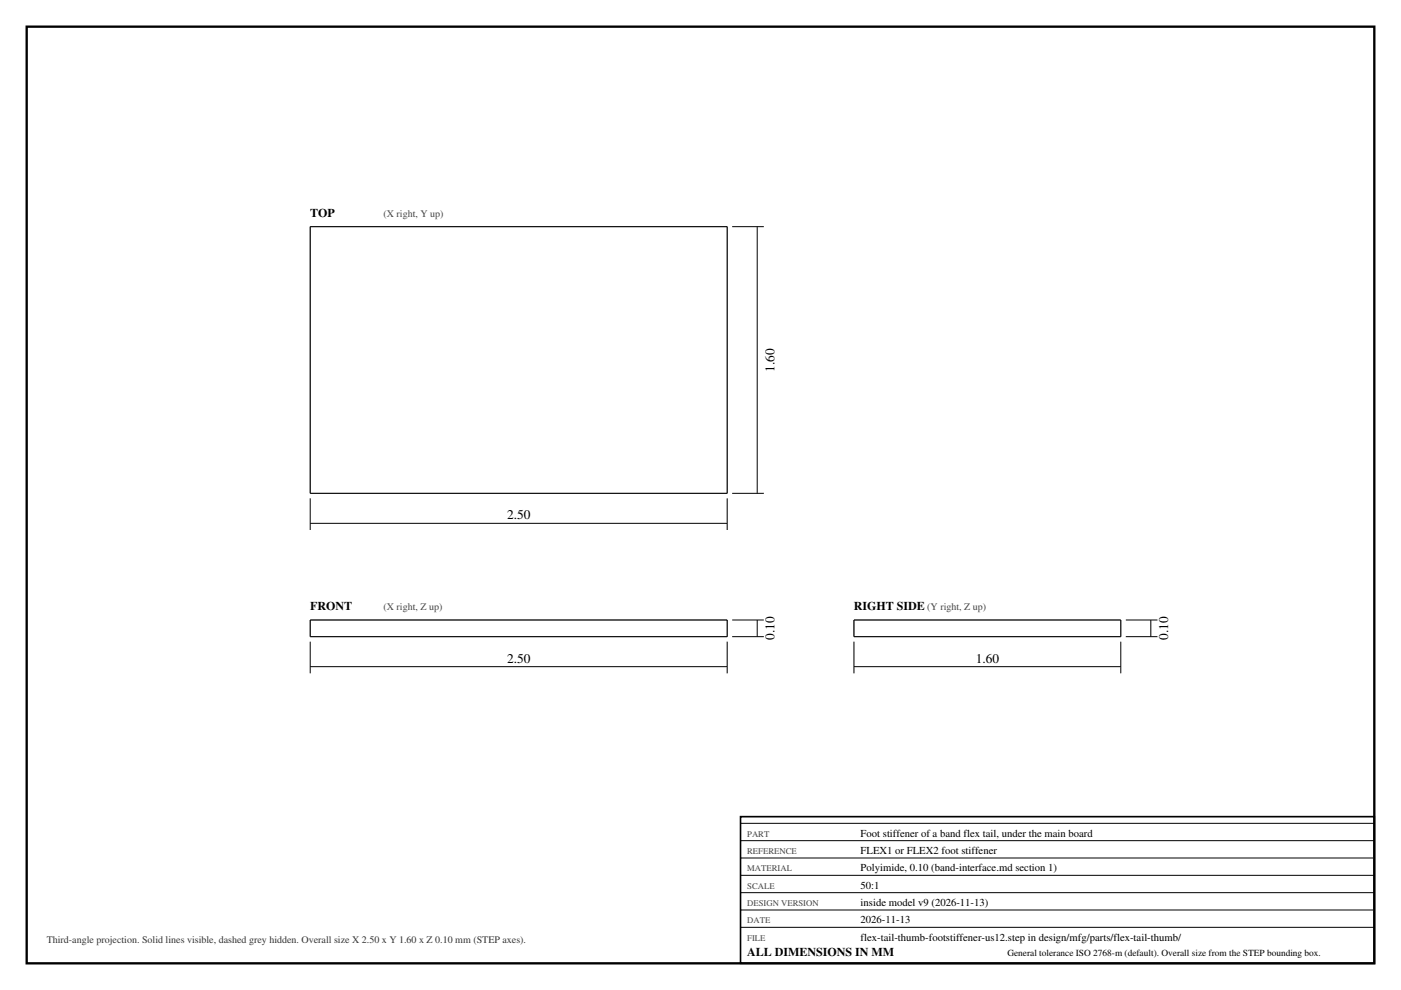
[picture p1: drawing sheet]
<svg xmlns="http://www.w3.org/2000/svg" width="420mm" height="297mm" viewBox="0 0 420 297" stroke-linecap="round" stroke-linejoin="round" font-family="sans-serif">
<defs><g id="words">
<g font-size="4">
<text x="232.2" y="111.5" transform="rotate(-90 232.2 111.5)">1.60</text>
<text x="152" y="155.8">2.50</text>
<text x="232.2" y="192" transform="rotate(-90 232.2 192)">0.10</text>
<text x="350.2" y="192" transform="rotate(-90 350.2 192)">0.10</text>
<text x="152" y="198.8">2.50</text>
<text x="292.5" y="198.8">1.60</text>
</g>
<g font-size="3.6">
<text x="93" y="65">TOP</text>
<text x="93" y="183">FRONT</text>
<text x="256" y="183">RIGHT SIDE</text>
<text x="224" y="286.8">ALL DIMENSIONS IN MM</text>
</g>
<g font-size="3.2">
<text x="258" y="251">Foot stiffener of a band flex tail, under the main board</text>
<text x="258" y="256.2">FLEX1 or FLEX2 foot stiffener</text>
<text x="258" y="261.4">Polyimide, 0.10 (band-interface.md section 1)</text>
<text x="258" y="266.6">50:1</text>
<text x="258" y="271.8">inside model v9 (2026-11-13)</text>
<text x="258" y="277">2026-11-13</text>
<text x="258" y="282.2">flex-tail-thumb-footstiffener-us12.step in design/mfg/parts/flex-tail-thumb/</text>
</g>
<g font-size="3" fill="#444">
<text x="115" y="65">(X right, Y up)</text>
<text x="115" y="183">(X right, Z up)</text>
<text x="278" y="183">(Y right, Z up)</text>
</g>
<text font-size="3" fill="#333" x="14" y="283">Third-angle projection. Solid lines visible, dashed grey hidden. Overall size X 2.50 x Y 1.60 x Z 0.10 mm (STEP axes).</text>
<text font-size="2.8" x="302" y="286.8">General tolerance ISO 2768-m (default). Overall size from the STEP bounding box.</text>
<g font-size="2.6" fill="#444">
<text x="224" y="251">PART</text>
<text x="224" y="256.2">REFERENCE</text>
<text x="224" y="261.4">MATERIAL</text>
<text x="224" y="266.6">SCALE</text>
<text x="224" y="271.8">DESIGN VERSION</text>
<text x="224" y="277">DATE</text>
<text x="224" y="282.2">FILE</text>
</g>
</g></defs>
<path d="M8 8h404v281h-404z" fill="none" stroke="#000" stroke-width=".7" stroke-linecap="butt"/>
<path d="M93 68h125v80h-125zM93 186h125v5h-125zM256 186h80v5h-80z" fill="none" stroke="#777" stroke-width=".3"/>
<g fill="none" stroke="#000" stroke-width=".3">
<path d="M93 68h125v80h-125zM219.5 68h9.5M227 68v80M93 149.5v9.5M93 157h125M218 149.5v9.5M219.5 148h9.5M93 186h125v5h-125zM93 192.5v9.5M218 192.5v9.5M219.5 186h9.5M219.5 191h9.5"/>
<path d="M227 186v5M256 186h80v5h-80zM256 192.5v9.5M336 192.5v9.5M337.5 186h9.5M337.5 191h9.5M345 186v5M93 200h125M256 200h80M222 247h190M222 252.2h190M222 257.4h190"/>
<path d="M222 262.6h190M222 267.8h190M222 273h190M222 278.2h190"/>
</g>
<path d="M222 245h190v44h-190z" fill="none" stroke="#000" stroke-width=".5"/>
<use href="#words"/>
</svg>
